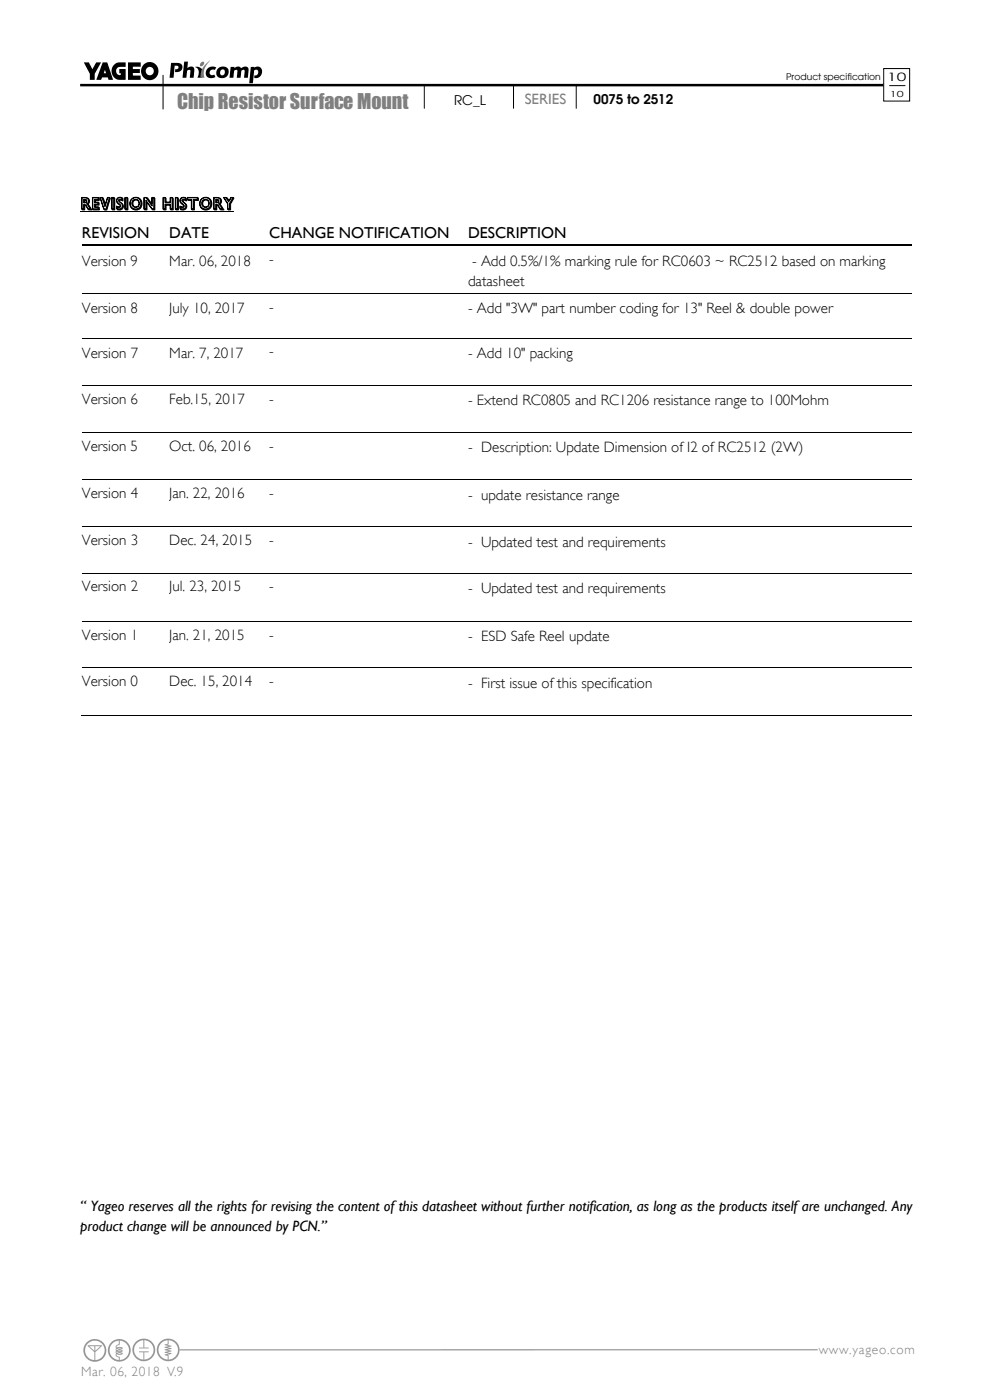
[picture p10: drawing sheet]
<svg xmlns="http://www.w3.org/2000/svg" width="210mm" height="297mm" viewBox="0 0 210 297" stroke-linecap="round" stroke-linejoin="round" font-family="sans-serif">
<defs><g id="words">
<g font-size="5">
<text x="29.1" y="65.8">0603</text>
<text x="29.1" y="72.4">0805</text>
<text x="29.1" y="79.1">1206</text>
<text x="17.4" y="122.3">PF</text>
<text x="29.1" y="122.3">2010</text>
</g>
<text font-size="4.2" fill="#808080" x="37.6" y="23">Chip Resistor Surface Mount</text>
<g font-size="3.5">
<text x="17" y="44.5">REVISION HISTORY</text>
<text x="41.1" y="88.5">The resistors are constructed</text>
<text x="41.1" y="92.6">using outstanding TCR level</text>
<text x="41.1" y="96.7">material, which makes Yageo PF</text>
<text x="41.1" y="104.9">sensing application in battery</text>
<text x="41.1" y="113">converter.</text>
<text x="41.1" y="117.2">The composition of the resistive</text>
<text x="41.1" y="121.2">material is adjusted to give the</text>
<text x="41.1" y="125.3">approximate required resistance</text>
<text x="41.1" y="133.5">coating, which printed with the</text>
<text x="41.1" y="137.6">resistance value.</text>
<text x="41.1" y="141.7">Finally, the three external</text>
<text x="41.1" y="145.8">terminations (Ni / matte Tin) are</text>
</g>
<g font-size="3.3">
<text x="17.4" y="50.6">REVISION</text>
<text x="35.9" y="50.6">DATE</text>
<text x="57.1" y="50.6">CHANGE NOTIFICATION</text>
<text x="99.3" y="50.6">DESCRIPTION</text>
<text x="150.3" y="53.6">TEMPERATURE COEFFICIENT</text>
<text x="93.8" y="56.4">TOLERANCE</text>
<text x="118.2" y="55.8">RESISTANCE RANGE</text>
<text x="169.8" y="57.9">OF RESISTANCE</text>
</g>
<text font-size="3.2" fill="#808080" x="111.3" y="22.1">SERIES</text>
<g font-size="3.2">
<text x="17.4" y="56.4">Version 9TYPEMar. 06, 2018</text>
<text x="57.1" y="56.1">-</text>
<text x="100.2" y="56.4">- Add 0.5%/1% marking rule for RC0603 ~ RC2512 based on marking</text>
<text x="43.8" y="65.6">1/10W, 1/5W, 3/10W, 2/5W, 1/2W</text>
<text x="99.3" y="60.6">datasheet</text>
<text x="124.1" y="65.5">5 mΩ≦ R &lt; 100 mΩ</text>
<text x="17.4" y="66.5">Version 8</text>
<text x="35.9" y="66.5">July 10, 2017</text>
<text x="57.1" y="66.2">-</text>
<text x="99.3" y="66.5">- Add &quot;3W&quot; part number coding for 13&quot; Reel &amp; double power</text>
<text x="17.4" y="76">Version 7</text>
<text x="35.9" y="76">Mar. 7, 2017</text>
<text x="55.7" y="72.3">1/8W, 1/4W, 1/3W, 1/2W</text>
<text x="57.1" y="75.6">-</text>
<text x="99.3" y="76">- Add 10&quot; packing</text>
<text x="123.4" y="72.2">4 mΩ ≦ R &lt; 100 mΩ</text>
<text x="17.4" y="85.6">Version 6</text>
<text x="35.9" y="85.6">Feb.15, 2017</text>
<text x="57.1" y="85.6">-</text>
<text x="99.3" y="86">- Extend RC0805 and RC1206 resistance range to 100Mohm</text>
<text x="17.4" y="95.6">Version 5</text>
<text x="35.9" y="95.6">Oct. 06, 2016</text>
<text x="57.1" y="95.6">-</text>
<text x="99.3" y="95.9">- Description: Update Dimension of I2 of RC2512 (2W)</text>
<text x="17.4" y="105.7">Version 4</text>
<text x="35.9" y="105.7">Jan. 22, 2016</text>
<text x="57.1" y="105.7">-</text>
<text x="99.3" y="106">- update resistance range</text>
<text x="17.4" y="115.6">Version 3</text>
<text x="35.9" y="115.6">Dec. 24, 2015</text>
<text x="57.1" y="115.6">-</text>
<text x="99" y="117.2">±1%</text>
<text x="99.3" y="116">- Updated test and requirements</text>
<text x="17.4" y="125.5">Version 2</text>
<text x="35.9" y="125.5">Jul. 23, 2015</text>
<text x="57.1" y="125.5">-</text>
<text x="99.3" y="125.8">- Updated test and requirements</text>
<text x="99.4" y="122.1">±2%</text>
<text x="123.4" y="122.1">5 mΩ ≦ R &lt; 100 mΩ</text>
<text x="177.7" y="122.1">±75 ppm/°C</text>
<text x="99.4" y="127.1">±5%</text>
<text x="17.4" y="135.7">Version 1</text>
<text x="35.9" y="135.7">Jan. 21, 2015</text>
<text x="57.1" y="135.7">-</text>
<text x="99.3" y="136">- ESD Safe Reel update</text>
<text x="17.4" y="145.6">Version 0</text>
<text x="35.9" y="145.6">Dec. 15, 2014</text>
<text x="57.1" y="145.6">-</text>
<text x="99.3" y="145.9">- First issue of this specification</text>
<text x="17" y="257">“ Yageo reserves all the rights for revising the content of this datasheet without further notification, as long as the products itself are unchanged. Any</text>
<text x="17" y="261.2">product change will be announced by PCN.”</text>
</g>
<text font-size="3" x="41.1" y="84">1/2W, 1W</text>
<g font-size="2.8">
<text x="96.3" y="22.3">RC_L</text>
<text x="125.9" y="22.1">0075 to 2512</text>
</g>
<g font-size="2.8" fill="#7f7f7f">
<text x="173.7" y="287.2">www.yageo.com</text>
<text x="17.2" y="292">Mar. 06, 2018 V.9</text>
</g>
<text font-size="2.5" x="188.2" y="17.1">10</text>
<text font-size="1.9" x="166.8" y="17">Product specification</text>
<text font-size="1.8" x="188.8" y="20.7">10</text>
</g></defs>
<path d="M173.4 286.4h-140" fill="none" stroke="#808080" stroke-width=".21"/>
<g fill="#fff">
<circle cx="30.5" cy="286.4" r="2.41"/>
<circle cx="35.7" cy="286.4" r="2.41"/>
<circle cx="25.3" cy="286.5" r="2.41"/>
<circle cx="20.1" cy="286.5" r="2.43"/>
</g>
<g fill="#93989c">
<path d="M22.9 286.5a2.41 2.41 0 0 0 4.8 0 2.41 2.41 0 0 0-4.8 0zM23.8 285.1l.6-.4 .8-.2v.7l-.1 .1a.58 .58 0 0 0-.5 .8l-.1 .8 .1 .3a.53 .53 0 0 0 0 .6 .53 .53 0 0 0 .6 .2v.6a2.04 2.04 0 0 1-1.8-1.3 2.04 2.04 0 0 1 .4-2.2zM25.4 284.5a2.05 2.05 0 0 1 2 2 2.05 2.05 0 0 1-2 2.1v-.7l-.3-.1a.34 .34 0 0 1-.3-.5l.5 .2 .7-.3-.3-.2-.9 .1v-.3l.6 .1 .6-.2-.3-.3-.9 .1-.1-.2 .1-.1 .3 .1a.63 .63 0 0 0 .9-.3l-.5-.2-.6 .1a.2 .2 0 0 1-.2-.3 .2 .2 0 0 1 .3-.1l.4-.2zM25 287.2h.8zM25 286.6h.8zM25 286.1h.8z"/>
<path d="M17.7 286.5a2.43 2.43 0 0 0 4.8 0 2.43 2.43 0 0 0-4.8 0zM18.9 285.6h1.1v1zM20.2 285.6h1.1l-1.1 1zM18.7 285.1a2.06 2.06 0 0 1 3.3 .6 2.06 2.06 0 0 1-1.8 2.9v-1.7l1.5-1.4h-3.1v.1l1.4 1.3v1.7a2.05 2.05 0 0 1-1.8-1.3 2.05 2.05 0 0 1 .5-2.2z"/>
<path d="M28.1 286.4a2.41 2.41 0 0 0 4.8 0 2.41 2.41 0 0 0-4.8 0zM29 285l.6-.4 .8-.2v1.5h-.9v.2h2v-.2h-.9v-1.5a2.05 2.05 0 0 1 2 2 2.05 2.05 0 0 1-2 2.1v-1.6h.9v-.2h-2v.2h.9v1.6a2.04 2.04 0 0 1-1.8-1.3 2.04 2.04 0 0 1 .4-2.2z"/>
<path d="M33.3 286.4a2.41 2.41 0 0 0 4.8 0 2.41 2.41 0 0 0-4.8 0zM34.2 285l.6-.4 .8-.2v.7l-.7 .2 .9 .3-.9 .3 .9 .2-.9 .3 .9 .3-.9 .2 .9 .3-.9 .3 .7 .2v.8a2.04 2.04 0 0 1-1.8-1.3 2.04 2.04 0 0 1 .4-2.2zM35.8 284.4a2.05 2.05 0 0 1 2 2 2.05 2.05 0 0 1-2 2.1v-.9l-.3-.1 .9-.3-.9-.3 .9-.2-.1-.1-.8-.2 .9-.2-.9-.3 .9-.3-.9-.3 .3-.1z"/>
</g>
<g fill="#fff">
<path d="M148.6 15h38.2v6.2h-38.2z" fill-rule="evenodd"/>
<path d="M187.5 14.6h5.5v6.8h-5.5z" fill-rule="evenodd"/>
</g>
<path d="M90 18v5M108.9 18v5M122.2 18v5M187.5 14.6h5.5v6.8h-5.5zM188.7 18.2h3.3" fill="none" stroke="#000" stroke-width=".21"/>
<g fill="#000">
<path d="M17.8 13.2h1.1l.7 1.5 .8-1.5h1l-1.3 2.5v1.2h-1v-1.2zM24.2 13.8l.7-.5 1.8-.1v1h-1.3a.87 .87 0 0 0-.8 1 .87 .87 0 0 0 1 .7v-.4h-.3v-.9h1.4v2.3h-1.9a1.94 1.94 0 0 1-.6-3.1zM27.2 13.2h2.6v1h-1.6v.5h1.5v.8h-1.5v.5h1.6v.9h-2.6z"/>
<path d="M21.8 13.2l-1.4 3.7h1l.3-.5h1.2l.1 .5h1l-1.3-3.7zM22.3 14.8l.2 .7h-.5z"/>
<path d="M29.9 15a1.9 1.9 0 0 0 3.8 0 1.9 1.9 0 0 0-3.8 0zM30.9 15.1a.87 .87 0 0 1 1.7 0 .87 .87 0 0 1-1.7 0z"/>
</g>
<path d="M42.6 13.4a.41 .41 0 0 1 .7-.2 .41 .41 0 0 1-.2 .6 .39 .39 0 0 1-.6 .2 .39 .39 0 0 1 .1-.6z" fill="#7d7d7d"/>
<path d="M41.4 14.2a1.34 1.34 0 0 1 1.6 1.8l-.1 .5h-1a1.53 1.53 0 0 0-.5-2.3z" fill="#000"/>
<path d="M43.8 13.5l.7-.7a3.7 3.7 0 0 0-1.2 3.5l.1 .2h-.9a3.5 3.5 0 0 1 1.3-3z" fill="#7d7d7d"/>
<g fill="#000">
<path d="M36.3 13.3h1.2a1 1 0 0 1 1.2 1 1 1 0 0 1-1.2 1h-.4l.1-.6h.1a.39 .39 0 0 0 .6-.3 .39 .39 0 0 0-.5-.5h-.3l-.3 2.6h-.8zM39.1 13.1h.8l-.2 1.4a.8 .8 0 0 1 1-.4 .8 .8 0 0 1 .5 .9l-.1 1.5h-.8l.1-1.4-.3-.3-.4 .2-.2 1.5h-.8zM44 14.6a1.56 1.56 0 0 1 1.9-.3l-.3 .5a.64 .64 0 0 0-1.1 .3 .64 .64 0 0 0 .6 .8l.4-.1 .2 .5a1.22 1.22 0 0 1-1.7 0 1.22 1.22 0 0 1 0-1.7zM48.9 14.2h.8v.3a.89 .89 0 0 1 1.4 0 .87 .87 0 0 1 .9-.4 .87 .87 0 0 1 .7 .6l-.1 1.8h-.8l.1-1.3a.36 .36 0 0 0-.3-.4 .36 .36 0 0 0-.4 .2l-.2 1.5h-.8l.2-1.3a.36 .36 0 0 0-.3-.4 .36 .36 0 0 0-.4 .2l-.2 1.5h-.8zM53.2 14.2h.8v.2a1.08 1.08 0 0 1 1.4 .1 1.08 1.08 0 0 1 0 1.5l-.6 .5-.6 .1-.3-.1 .1-.5a.6 .6 0 0 0 .9-.6 .6 .6 0 0 0-1-.5l-.3 2.8h-.7z"/>
<path d="M46.9 14.9a.55 .55 0 0 1 .8 0 .55 .55 0 0 1-.1 .8 .54 .54 0 0 1-.8 .1 .54 .54 0 0 1 0-.8zM46.3 14.5a1.25 1.25 0 0 0-.1 1.8 1.25 1.25 0 0 0 1.8 0 1.25 1.25 0 0 0 .3-1.8 1.25 1.25 0 0 0-1.9-.1z"/>
</g>
<path d="M17 18.1h170.4" fill="none" stroke="#000" stroke-width=".53"/>
<g fill="none" stroke="#000" stroke-width=".21">
<path d="M34.6 16v7.1M17 44.9h32.6M17.4 51.8h18.5M17.4 52.1h18.5M36.5 51.8h20.7M36.5 52.1h20.7M57.7 51.8h41.6M57.7 52.1h41.6M99.8 51.8h93.5M99.8 52.1h93.5M17.4 62.3h18.5M17.4 71.8h18.5"/>
<path d="M36 62.3h21.2M36 71.8h21.2M57.2 62.3h42.1M57.2 71.8h42.1M99.4 62.3h93.9M99.4 71.8h93.9M17.4 81.8h18.5M17.4 91.7h18.5M36 81.8h21.2M36 91.7h21.2M57.2 81.8h42.1M57.2 91.7h42.1"/>
<path d="M99.4 81.8h93.9M99.4 91.7h93.9M17.4 101.8h18.5M17.4 111.8h18.5M36 101.8h21.2M36 111.8h21.2M57.2 101.8h42.1M57.2 111.8h42.1M99.4 101.8h93.9M99.4 111.8h93.9M17.4 121.6h18.5M17.4 131.8h18.5"/>
<path d="M36 121.6h21.2M36 131.8h21.2M57.2 121.6h42.1M57.2 131.8h42.1M99.4 121.6h93.9M99.4 131.8h93.9M17.1 151.7h176.2M17.4 141.7h18.5M36 141.7h21.2M57.2 141.7h42.1M99.4 141.7h93.9"/>
</g>
<g fill="#000">
<path d="M35.9 51.7h.6v.2h-.6z" fill-rule="evenodd"/>
<path d="M35.9 52h.6v.2h-.6z" fill-rule="evenodd"/>
<path d="M57.2 51.7h.5v.2h-.5z" fill-rule="evenodd"/>
<path d="M57.2 52h.5v.2h-.5z" fill-rule="evenodd"/>
<path d="M99.3 51.7h.5v.2h-.5z" fill-rule="evenodd"/>
<path d="M99.3 52h.5v.2h-.5z" fill-rule="evenodd"/>
<path d="M35.9 62.3l.1 .1z" fill-rule="evenodd"/>
<path d="M35.9 71.7l.1 .1z" fill-rule="evenodd"/>
<path d="M57.2 62.3v.1z" fill-rule="evenodd"/>
<path d="M57.2 71.7v.1z" fill-rule="evenodd"/>
<path d="M99.3 62.3l.1 .1z" fill-rule="evenodd"/>
<path d="M99.3 71.7l.1 .1z" fill-rule="evenodd"/>
<path d="M35.9 81.8h.1z" fill-rule="evenodd"/>
<path d="M35.9 91.7l.1 .1z" fill-rule="evenodd"/>
<path d="M57.2 91.7v.1z" fill-rule="evenodd"/>
<path d="M99.3 81.8h.1z" fill-rule="evenodd"/>
<path d="M99.3 91.7l.1 .1z" fill-rule="evenodd"/>
<path d="M35.9 101.7l.1 .1z" fill-rule="evenodd"/>
<path d="M35.9 111.7l.1 .1z" fill-rule="evenodd"/>
<path d="M57.2 101.7v.1z" fill-rule="evenodd"/>
<path d="M57.2 111.7v.1z" fill-rule="evenodd"/>
<path d="M99.3 101.7l.1 .1z" fill-rule="evenodd"/>
<path d="M99.3 111.7l.1 .1z" fill-rule="evenodd"/>
<path d="M35.9 121.6h.1z" fill-rule="evenodd"/>
<path d="M35.9 131.8l.1 .1z" fill-rule="evenodd"/>
<path d="M57.2 131.8v.1z" fill-rule="evenodd"/>
<path d="M99.3 121.6h.1z" fill-rule="evenodd"/>
<path d="M99.3 131.8l.1 .1z" fill-rule="evenodd"/>
<path d="M35.7 151.7l.1 .1z" fill-rule="evenodd"/>
<path d="M35.9 141.7h.1z" fill-rule="evenodd"/>
<path d="M56.9 151.7l.1 .1z" fill-rule="evenodd"/>
<path d="M99.1 151.7l.1 .1z" fill-rule="evenodd"/>
<path d="M99.3 141.7h.1z" fill-rule="evenodd"/>
</g>
<use href="#words"/>
</svg>
